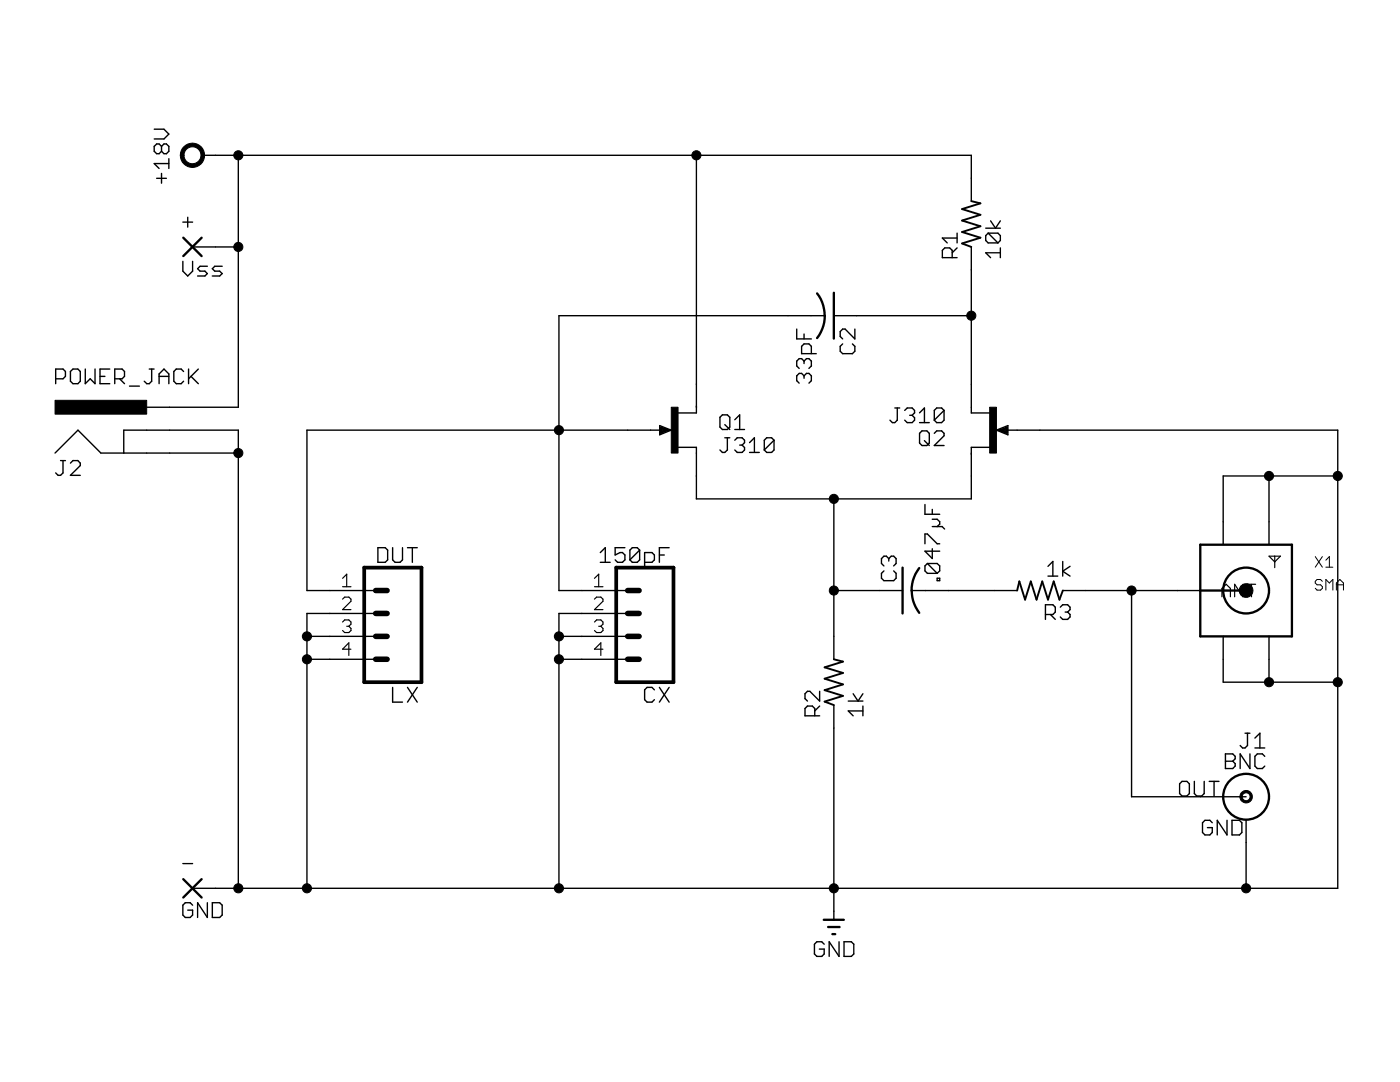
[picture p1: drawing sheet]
<svg xmlns="http://www.w3.org/2000/svg" width="279mm" height="216mm" viewBox="0 0 279 216" stroke-linecap="round" stroke-linejoin="round" font-family="sans-serif">
<g fill="none" stroke="#000" stroke-width=".28">
<path d="M30.8 25.8h1.9l1 1-1 .9h-1.9M31.3 35.6h1.9M32.2 29.2v1M32.2 34.6v2M32.2 29.2l.5-.5h.5l.5 .5v1l-.5 .5h-.5l-.5-.5M32.2 29.2l-.5-.5h-.4l-.5 .5v1l.5 .5h.4l.5-.5M33.7 32.6h-2.9l.9 1M33.7 31.7v1.9M40.4 31h153.4v9.1M47.6 31v50.3h-18.3M139 31v51.4h-3.7M36.5 52.2v1.9l1 1 .9-1v-1.9"/>
<path d="M36.5 44.3h1.9M37.5 43.3v2M38.4 49.3h9.2M41.4 53.1h-1.5l-.5 .5 .5 .5h1l.5 .5-.5 .5h-1.5M44.3 53.1h-1.4l-.5 .5 .5 .5h.9l.5 .5-.5 .5h-1.4M190 51.4v-1.4l-.5-.5h-.9l-.5 .5v1.4h2.9M191 49.5l-1 .9M191 47.5h-2.9l.9 1M191 46.5v2M193.8 49.3v33.1h3.6M196.7 45.5h2.9M197.2 46.5h2l.4 .5v1l-.4 .5"/>
<path d="M197.2 46.5l-.5 .5v1l.5 .5h2M197.2 46.5l2 2M197.7 44.1l1 1.4 .9-1.4M199.6 50.4h-2.9l1 1M199.6 49.5v1.9M11.1 75.6h1.5l.5-.5v-1l-.5-.5h-1.5v3M14.1 74.1l.5-.5h.9l.5 .5v2l-.5 .5h-.9l-.5-.5zM17 73.6v3l1-1 1 1v-3M20 75.1h.9M21.9 73.6h-1.9v3h1.9M22.9 75.6h1.5l.4-.5v-1l-.4-.5h-1.5v3M23.9 75.6l.9 1"/>
<path d="M25.8 77h2M29.8 73.6h1M30.3 73.6v2.5l-.5 .5h-.5l-.5-.5M31.7 76.6v-2l1-1 1 1v2M31.7 75.1h2M36.6 74.1l-.4-.5h-1l-.5 .5v2l.5 .5h1l.4-.5M37.6 73.6v3M38.1 75.1l1.5 1.5M39.6 73.6l-2 2M159 65.7v1.9h2.9M160.5 75l.5-.5h.4l.5 .5v1l-.5 .5M160.5 75l-.5-.5h-.5l-.5 .5v1l.5 .5"/>
<path d="M160.5 72.1l-.5-.5h-.5l-.5 .5v.9l.5 .5M160.5 66.7v.9M160.5 72.1v.4M160.5 75v.5M160.5 72.1l.5-.5h.4l.5 .5v.9l-.5 .5M161.9 70.6v-1.5l-.5-.5h-.9l-.5 .5v1.5h2.9M164.6 63h-53.1v54.8h13.8M166.4 63h27.4M168.2 68.6l-.5 .5v1l.5 .5h1.9l.5-.5v-1l-.5-.5M170.6 65.7v1.9l-1.9-1.9h-.5l-.5 .5v.9l.5 .5M11 90.4l4.6-4.6 4.5 4.6h27.5M12.1 91.9h1"/>
<path d="M12.6 91.9v2.5l-.5 .4h-.5l-.5-.4M14.1 92.4l.5-.5h.9l.5 .5v.5l-1.9 1.9h1.9M24.7 90.4v-4.6h22.9v91.4M131.7 84.9l2.2 .9-2.2 1zM133.9 85.8h-72.6v32h13.7M135.4 89.3h3.6v10.2h54.8v-10.2h3.7M144.2 82.8h1l.4 .5v1.9l-.4 .5h-1l-.5-.5v-1.9zM144.7 87.4h.9M144.7 84.7l.9 1M145.2 87.4v2.4l-.5 .5h-.5l-.5-.5M146.6 87.8l.5-.4h1l.5 .4v.5l-.5 .5M146.6 85.7h2"/>
<path d="M146.6 83.8l1-1v2.9M147.6 88.8h.5M148.1 88.8l.5 .5v.5l-.5 .5h-1l-.5-.5M149.6 90.3h1.9M149.6 88.3l1-.9v2.9M154.5 87.8v2l-.5 .5h-1l-.5-.5M154.5 87.8l-.5-.4h-1l-.5 .4v2M154.5 87.8l-2 2M166.4 99.5v32.1M178.6 81.4h1M179.1 81.4v2.4l-.5 .5h-.5l-.5-.5M180.6 81.9l.5-.5h.9l.5 .5v.5l-.5 .5"/>
<path d="M181.5 82.9h.5M182 82.9l.5 .5v.4l-.5 .5h-.9l-.5-.5M183.5 84.3h2M183.5 82.4l1-1v2.9M184 86h1l.5 .5v1.9l-.5 .5h-1l-.5-.5v-1.9zM184.5 87.9l1 1M186.5 86.5l.4-.5h1l.5 .5v.5l-1.9 1.9h1.9M188.4 81.9v1.9l-.5 .5h-1l-.4-.5M188.4 81.9l-.5-.5h-1l-.4 .5v1.9M188.4 81.9l-1.9 1.9M198.9 85.8h68.1v91.4h-228.6M198.9 85.8l2.2-.9v1.9z"/>
<path d="M253.3 95v13.7M267 95h-22.9v13.7M75.4 109.3h1.5l.5 .5v1.9l-.5 .5h-1.5zM78.4 109.3v2.4l.4 .5h1l.5-.5v-2.4M81.3 109.3h2M82.3 109.3v2.9M119.8 110.3l1-1v2.9M119.8 112.2h2M124.7 109.3h-1.9v1.4l.9-.4h.5l.5 .4v1l-.5 .5h-.9l-.5-.5M127.7 109.8l-.5-.5h-1l-.5 .5v1.9M127.7 109.8v1.9l-.5 .5h-1l-.5-.5M127.7 109.8l-2 1.9"/>
<path d="M128.7 112.2h1.4l.5-.5v-1l-.5-.4h-1.4v2.9M131.6 110.7h1M133.5 109.3h-1.9v2.9M166.4 117.8h13.7M176.4 113.9l-.5 .5v1l.5 .5h2l.4-.5v-1l-.4-.5M177.4 111.5l-.5-.5h-.5l-.5 .5v.9l.5 .5M177.4 111.5l.5-.5h.5l.4 .5v.9l-.4 .5M177.4 111.5v.5M181.9 117.8h21.1M184.6 100.7v1.9h2.9M184.6 108.5v-1.9h.5l1.9 1.9h.5M185.1 112.4h1.9l.5 .5v1l-.5 .5"/>
<path d="M185.1 112.4l-.5 .5v1l.5 .5h1.9M185.1 112.4l1.9 2M186.1 103.6h.9l.5 .5v.5l-.5 .5M186.1 109.5v1.9l-1.5-1.4h2.9M186.1 101.6v1M186.1 105.1h1.9l.5 .5M187 115.4h.5v.5h-.5zM209.1 113l1-1v3M209.1 115h2M212.1 112v3M212.1 117.8h27.4M213.6 113l-1.5 1 1.5 1"/>
<path d="M225.8 117.8v41.2h22.9M61.3 127h13.7M61.3 131.6h13.7M75 122.4h-13.7v54.8M78.4 137.2v2.9h1.9M81.3 137.2l2 2.9M83.3 137.2l-2 2.9M111.5 127h13.8M111.5 131.6h13.8M125.3 122.4h-13.8v54.8M130.6 137.6l-.5-.4h-1l-.4 .4v2l.4 .5h1l.5-.5M131.6 137.2l1.9 2.9"/>
<path d="M133.5 137.2l-1.9 2.9M163.6 137.9v2l-2-2h-.5l-.4 .5v1l.4 .5M169.3 139.9h2.9M170.3 138.4l.9 1.5 1-1.5M208.6 122.6h1.5l.5-.5v-.9l-.5-.5h-1.5v2.9M209.6 122.6l1 1M211.6 121.2l.5-.5h1l.5 .5v.4l-.5 .5M212.6 122.1h.5M213.1 122.1l.5 .5v.5l-.5 .5h-1l-.5-.5M244.1 127v9.1h22.9M253.3 127v9.1M162.6 142.8v-1.4l-.5-.5h-1l-.4 .5v1.4h2.9"/>
<path d="M163.6 140.9l-1 1M166.4 140.7v42.8M172.2 141.9h-2.9l1 .9M172.2 140.9v1.9M235.9 155.9h1l.5 .5v1.9l-.5 .5h-1l-.5-.5v-1.9zM238.4 155.9v2.4l.4 .5h1l.5-.5v-2.4M241.3 155.9h2M242.3 155.9v2.9M244.6 150.4h1.4l.5 .5v.5l-.5 .5 .5 .5v.5l-.5 .5h-1.4zM244.6 151.9h1.4M248.5 146.3h.9M249 146.3v2.5l-.5 .4h-.5l-.5-.4"/>
<path d="M249.4 150.4v3l-1.9-3v3M250.4 149.2h2M250.4 147.3l1-1v2.9M252.4 150.9l-.5-.5h-1l-.5 .5v2l.5 .5h1l.5-.5M36.5 172.3h1.9M241.9 164.2l-.5-.5h-.9l-.5 .5v1.9l.5 .5h.9l.5-.5v-1h-.9M244.9 163.7v2.9l-2-2.9v2.9M245.9 163.7h1.5l.4 .5v1.9l-.4 .5h-1.5zM248.7 163.6v13.6M38.4 180.6l-.4-.5h-1l-.5 .5v2l.5 .5h1l.4-.5v-1h-.9M41.4 180.1v3l-2-3v3M42.4 180.1h1.4l.5 .5v2l-.5 .5h-1.4z"/>
<path d="M164.5 188.4l-.5-.5h-1l-.5 .5v2l.5 .4h1l.5-.4v-1h-1M167.4 187.9v2.9l-1.9-2.9v2.9M168.4 187.9h1.5l.5 .5v2l-.5 .4h-1.5z"/>
</g>
<g fill="none" stroke="#000" stroke-width=".23">
<path d="M68.4 117.1h1.6M68.4 119.5l.4-.4h.8l.4 .4v.5l-1.6 1.6h1.6M68.4 115.4l.8-.8v2.5M118.6 115.4l.9-.8v2.5M118.6 117.1h1.7M118.6 119.5l.5-.4h.8l.4 .4v.5l-1.7 1.6h1.7M243.9 119.1v-1.7l.8-.8 .9 .8v1.7M243.9 117.8h1.7M248.1 116.6v2.5l-1.7-2.5v2.5M248.9 116.6h1.7M249.8 116.6v2.5M253.3 111h2.2l-1.1 1.1z"/>
<path d="M254.4 111v2.3M68.4 124.1l.4-.4h.8l.4 .4v.4l-.4 .5M69.2 125h.4M69.6 125l.4 .4v.4l-.4 .4h-.8l-.4-.4M70 129.5h-1.6l1.2-1.2v2.5M118.6 124.1l.5-.4h.8l.4 .4v.4l-.4 .5M119.5 125h.4M119.9 125l.4 .4v.4l-.4 .4h-.8l-.5-.4M120.3 129.5h-1.7l1.3-1.2v2.5"/>
</g>
<path d="M262.5 111.1l1.4 2.1M263.9 111.1l-1.4 2.1M263.9 116l-.4-.4h-.7l-.3 .4v.3l.3 .4h.7l.4 .4v.3l-.4 .4h-.7l-.3-.4M264.6 111.8l.7-.7v2.1M264.6 113.2h1.4M264.6 117.8v-2.2l.7 .7 .7-.7v2.2M266.7 116.7h1.4M266.7 117.8v-1.5l.7-.7 .7 .7v1.5" fill="none" stroke="#000" stroke-width=".2"/>
<path d="M133 85.8l-1.1 .5v-.9l1.4 .4M199.6 85.8l1.3 .5v-.9l-1.1 .4" fill="none" stroke="#000" stroke-width=".55"/>
<path d="M11 79.9h18.3v2.7h-18.3zM134 81.3h1.3v9.1h-1.3zM197.5 81.3h1.4v9.1h-1.4z" fill="#000" stroke="#000" stroke-width=".2"/>
<path d="M193.8 40.1l1.9 .5-3.7 1.1 3.7 1.2-3.7 1.1 3.7 1.1-3.7 1.2 3.7 1.1-3.7 1.2 1.8 .7M203 117.8l.4-1.8 1.2 3.7 1.1-3.7 1.2 3.7 1.1-3.7 1.1 3.7 1.2-3.7 1.1 3.7 .7-1.9M166.4 131.6l1.8 .4-3.6 1.2 3.6 1.1-3.6 1.1 3.6 1.2-3.6 1.1 3.6 1.2-3.6 1.1 1.8 .7" fill="none" stroke="#000" stroke-width=".38"/>
<g fill="none" stroke="#000" stroke-width=".47">
<path d="M36.6 47.4l3.6 3.7M40.2 47.4l-3.6 3.7M163.1 58.5l1 1.8 .3 1.3 .2 1.4M166.4 58.4v9.2M164.6 63l-.3 2-.5 1.3-.7 1.2M180.1 113.3v9.1M181.9 117.8l.3 2 .5 1.3 .8 1.2M183.5 113.3l-.8 1.2-.5 1.3-.3 2M239.5 108.7h18.3v18.3h-18.3zM239.5 117.8h9.2M36.6 175.4l3.6 3.7M40.2 175.4l-3.6 3.7"/>
<path d="M164.4 183.5h4M165.3 185h2.3M166.1 186.4h.6"/>
<circle cx="248.7" cy="117.8" r="4.6"/>
<circle cx="248.7" cy="159" r="4.6"/>
</g>
<path d="M72.7 113.3h11.4v22.8h-11.4zM123 113.3h11.4v22.8h-11.4z" fill="none" stroke="#000" stroke-width=".74"/>
<path d="M75 117.8h2.3M125.3 117.8h2.3M75 127h2.3M75 122.4h2.3M75 131.6h2.3M125.3 127h2.3M125.3 122.4h2.3M125.3 131.6h2.3" fill="none" stroke="#000" stroke-width="1.1"/>
<g fill="#000" stroke="#000" stroke-width=".2">
<path d="M36.7 29.3a2.42 2.42 0 0 1 3.8 .5 2.42 2.42 0 0 1-1.5 3.5 2.42 2.42 0 0 1-3-2.3h.7a1.7 1.7 0 0 1 2.5-1.4 1.7 1.7 0 0 1 .2 2.8 1.7 1.7 0 0 1-2.7-1.1v-.3h-.7a2.43 2.43 0 0 1 .7-1.7z" fill-rule="evenodd"/>
<path d="M247.9 158a1.25 1.25 0 0 1 1.9 .4 1.25 1.25 0 0 1-.8 1.8 1.25 1.25 0 0 1-1.6-1.2h.5a.79 .79 0 0 1 1.2-.7 .79 .79 0 0 1 .1 1.3 .79 .79 0 0 1-1.3-.4v-.2h-.5l.2-.7z" fill-rule="evenodd"/>
<circle cx="47.6" cy="31" r=".91"/>
<circle cx="139" cy="31" r=".91"/>
<circle cx="47.6" cy="49.3" r=".91"/>
<circle cx="193.8" cy="63" r=".91"/>
<circle cx="47.6" cy="90.4" r=".91"/>
<circle cx="111.5" cy="85.8" r=".91"/>
<circle cx="166.4" cy="99.5" r=".91"/>
<circle cx="253.3" cy="95" r=".91"/>
<circle cx="267" cy="95" r=".91"/>
<circle cx="166.4" cy="117.8" r=".91"/>
<circle cx="225.8" cy="117.8" r=".91"/>
<circle cx="248.7" cy="117.8" r="1.38"/>
<circle cx="61.3" cy="127" r=".91"/>
<circle cx="61.3" cy="131.6" r=".91"/>
<circle cx="111.5" cy="127" r=".91"/>
<circle cx="111.5" cy="131.6" r=".91"/>
<circle cx="253.3" cy="136.1" r=".91"/>
<circle cx="267" cy="136.1" r=".91"/>
<circle cx="47.6" cy="177.2" r=".91"/>
<circle cx="61.3" cy="177.2" r=".91"/>
<circle cx="111.5" cy="177.2" r=".91"/>
<circle cx="166.4" cy="177.2" r=".91"/>
<circle cx="248.7" cy="177.2" r=".91"/>
</g>
</svg>
